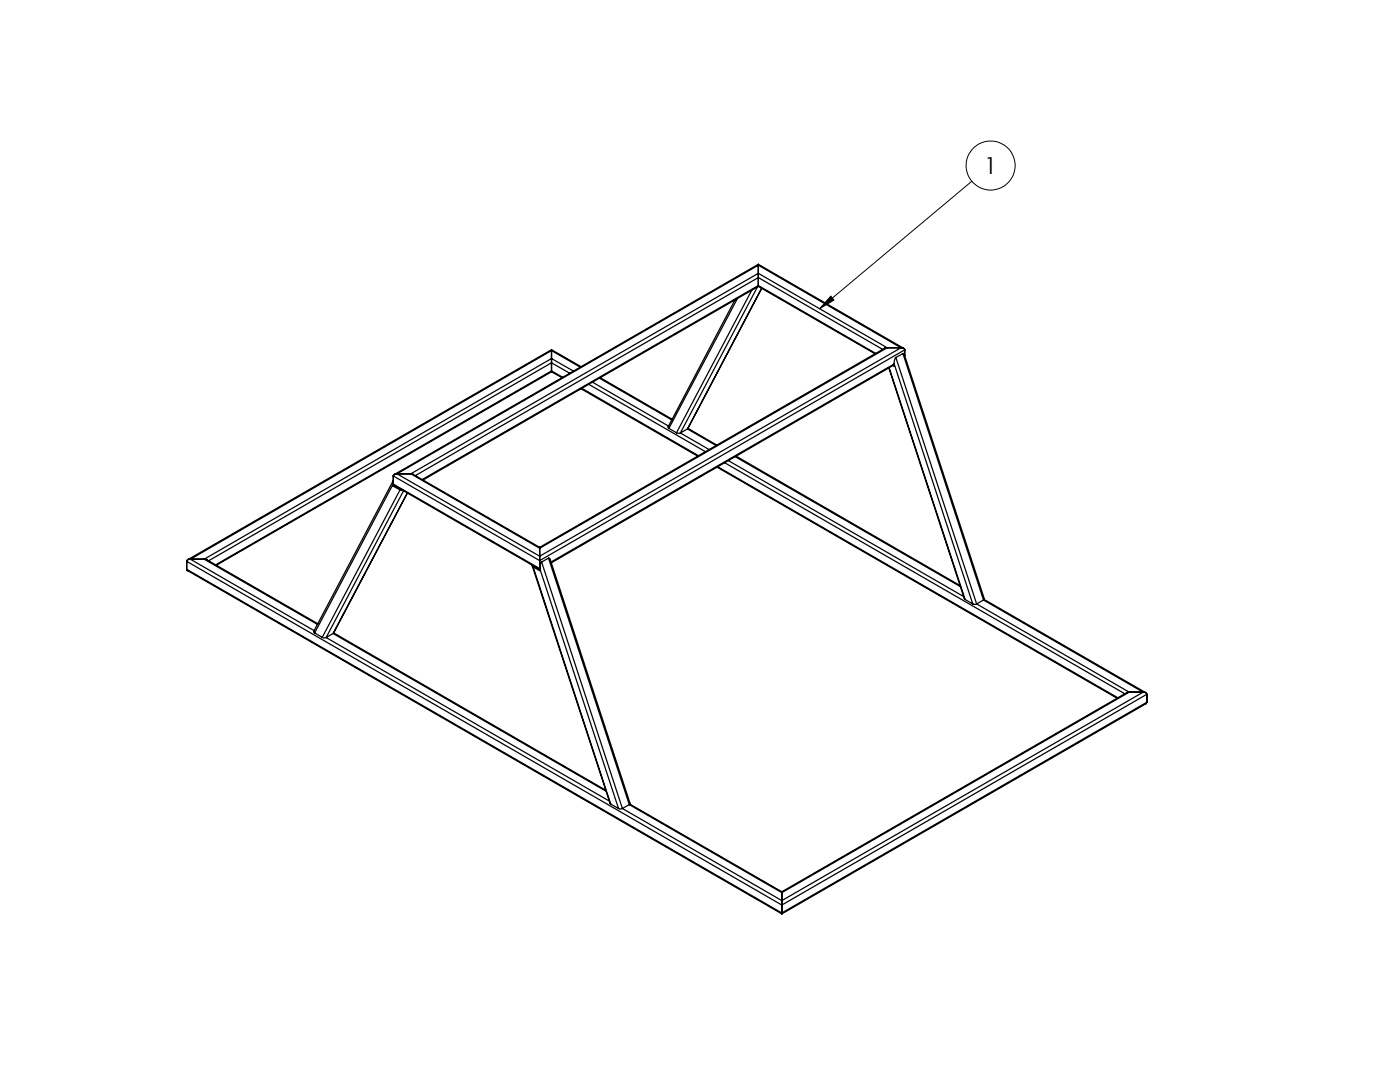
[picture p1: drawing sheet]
<svg xmlns="http://www.w3.org/2000/svg" width="279mm" height="216mm" viewBox="0 0 279 216" stroke-linecap="round" stroke-linejoin="round" font-family="sans-serif">
<defs><g id="words">
<text font-size="4.7" x="196.4" y="34.7">1</text>
</g></defs>
<g fill="none" stroke="#000" stroke-width=".2">
<path d="M194 36.2l-30.4 25.4M165.8 59.1l.6 .8-2.8 1.7z"/>
<circle cx="197.7" cy="33" r="4.9"/>
</g>
<path d="M165.8 59.1l.6 .8-2.8 1.7z" fill="#000"/>
<g fill="none" stroke="#000" stroke-width=".25">
<path d="M146.7 59.8l-13.4 25.4 .2 .3M147.2 59.5l-13.7 26M150 57.9l-15 28.5M151.2 57.3l-15.4 29.1M151.3 52.7v.2M151.3 54.5v.9M151.3 57v.1M151.3 52.7l29 16.8M151.3 57.1l23.3 13.5M151.3 52.7l-72.6 42M151.3 57.1l-66.9 38.7M151.3 52.9l28.5 16.5"/>
<path d="M151.3 54.5l25.8 14.9M151.3 52.9v1.6M151.3 55.4v1.6M151.3 52.9l-72.1 41.6M151.3 54.5l-69.3 40M151.3 55.4l24.8 14.3M151.3 57l23.5 13.5M151.3 55.4l-68.4 39.5M151.3 57l-67 38.7M152 57.5l-14.8 28.1M152 57.6l-14.7 27.9M110.1 69.8v.2"/>
<path d="M110.1 71.5v.9M110.1 74v.2M110.1 69.8l5.9 3.4M110.1 74.2l2 1.2M110.1 69.8l-72.6 41.9M110.1 74.2l-66.9 38.6M110.1 70v1.5M110.1 72.4v1.6M110.1 70l-72.1 41.6M110.1 71.5l-69.4 40.1M110.1 71.5l4.3 2.5M110.1 70l5.7 3.3"/>
<path d="M110.1 72.4l3.6 2.1M110.1 74l2.2 1.3M110.1 72.4l-68.5 39.5M110.1 74l-67.1 38.7M116 77.6l23.2 13.4M116.1 77.5l23.3 13.4M117.5 76.7l23.3 13.4M118.3 76.3l15.1 8.7M119.6 75.5l14.5 8.3M119.8 75.4l14.3 8.2M176.5 69.5l-68.8 39.7M177.1 69.4l-.6 .1"/>
<path d="M177.1 69.4l-69.4 40M177.1 69.4h2.7M177.4 73.4l15 46.1 .2 .1M177.4 73.4l15.2 46.2M178.4 72.8l-68.4 39.5M178.4 72.6l15.7 47.9M178.4 72.6v.5l-.2-.2M178.4 72.6l-68.4 39.5M178.8 71.3l-.3 .6-.1 .7M178.8 71.3l16.1 49.2M179.8 69.4a.6 .6 0 0 1 .8 .4M179.8 69.4a.58 .58 0 0 1 .8 .4"/>
<path d="M179.8 69.4l-72.1 41.6M180.2 70.6l.3 .1 15.9 48.8-.1 .2M180.2 70.6l16.1 49.1M180.2 70.6l-1.4 .7M180.6 69.8l-72.9 42.1M180.6 69.8v1.2M78.5 96.6l.2 .3M78.5 95.9l-15.9 30.1 .2 .3M78.5 95l29.2 16.9M78.5 96.6l29.2 16.9M78.5 95v2M78.5 96.5l-15.7 29.8"/>
<path d="M78.5 97l1.3 .8M78.7 96.9l1.5 .8M78.7 96.9l-.2 .1M78.7 96.9h.1M78.7 96.9l29 16.7M79.1 97.1v.1M79.2 94.5l-.4 .1-.3 .4M79.2 94.5l28.5 16.5M79.2 94.5h2.8M79.4 97.3h.1M79.8 97.8l.6 .1M79.8 97.8l-15.5 29.4"/>
<path d="M80.5 97.9l-15.4 29.3M81.3 98.4l-14.8 28M81.3 98.4l-14.7 27.9M82 94.5l.5 .2M82 94.5l25.7 14.9M82.5 94.7l25.2 14.5M133.5 85.5l1.5 .9M135 86.4h.8M135.8 86.4l5.7 3.3M137.2 85.6l-1.4 .8M137.2 85.6l5.7 3.3M137.3 85.5l-.1 .1"/>
<path d="M137.3 85.5l5.8 3.3M143.1 93.2l79.8 46.1M143.2 93.1l79.9 46.1M144.6 92.3l79.9 46.1M145.3 91.9l47 27.1M146.7 91.1l45 26M146.9 91l44.7 25.8M37.3 113.6l.2 .3M37.3 112v1.6M37.3 112l118.7 68.6M37.3 113.6l118.7 68.6M37.5 113.9l118.5 68.5"/>
<path d="M38 111.6l-.5 .1-.2 .3M38 111.6a.6 .6 0 0 0-.7 .4M38 111.6h2.7M38 111.6l24.7 14.2M40.7 111.6l.5 .1 22.2 12.8M40.7 111.6l22.7 13M106.2 112.9l15.7 47.5M106.2 112.8l.2 .3M106.4 113.1l15.5 47.3M106.5 112.9l1.2 .8M106.6 113h.1M107.7 111v.9"/>
<path d="M107.7 109.2v.2M107.7 109.4v1.6M107.7 111.9v2l-1.3-.8M108.1 112.1l-.3 .4-.1 .9 15.7 47.9M108.1 112.1l16.1 49.2M109.5 111.4l.1-.1 .2 .3 15.9 48.7-.1 .2M109.5 111.4l16.1 49.1M109.5 111.4l-1.4 .7M192.6 119.6l1.5 .9M196.3 119.7l-1.4 .8M196.3 119.7l31.8 18.4M196.4 119.6l32.3 18.6"/>
<path d="M62.8 126.3l1.5 .9M64.3 127.2h.8M65.1 127.2l56.5 32.6M66.5 126.4l-1.4 .8M66.5 126.4l54.4 31.5M66.6 126.3l-.1 .1M66.6 126.3l54.3 31.4M194.1 120.5l.4 .1 .4-.1M194.9 120.5l30.5 17.6M224.9 138.2l-68.9 39.7M225.4 138.1l-.5 .1M225.4 138.1h2.7"/>
<path d="M225.4 138.1l-69.4 40M228.1 138.1a.6 .6 0 0 1 .8 .4M228.1 138.1l.5 .1 .3 .3M228.1 138.1l-72.1 41.6M228.9 138.5v1.6M228.9 138.5l-72.9 42.1M228.7 140.4l-72.7 42M228.9 140.1l-.2 .3M228.9 140.1l-72.9 42.1M121.9 160.4l1.5 .9M123.4 161.3l.4 .1 .4-.1M124.2 161.3l31.8 18.4"/>
<path d="M125.6 160.5l-1.4 .8M125.6 160.5l30.4 17.6M125.7 160.4l30.3 17.5M156 179.7v.9M156 177.9v.2M156 178.1v1.6M156 182.2v.2M156 180.6v1.6"/>
</g>
<use href="#words"/>
</svg>
